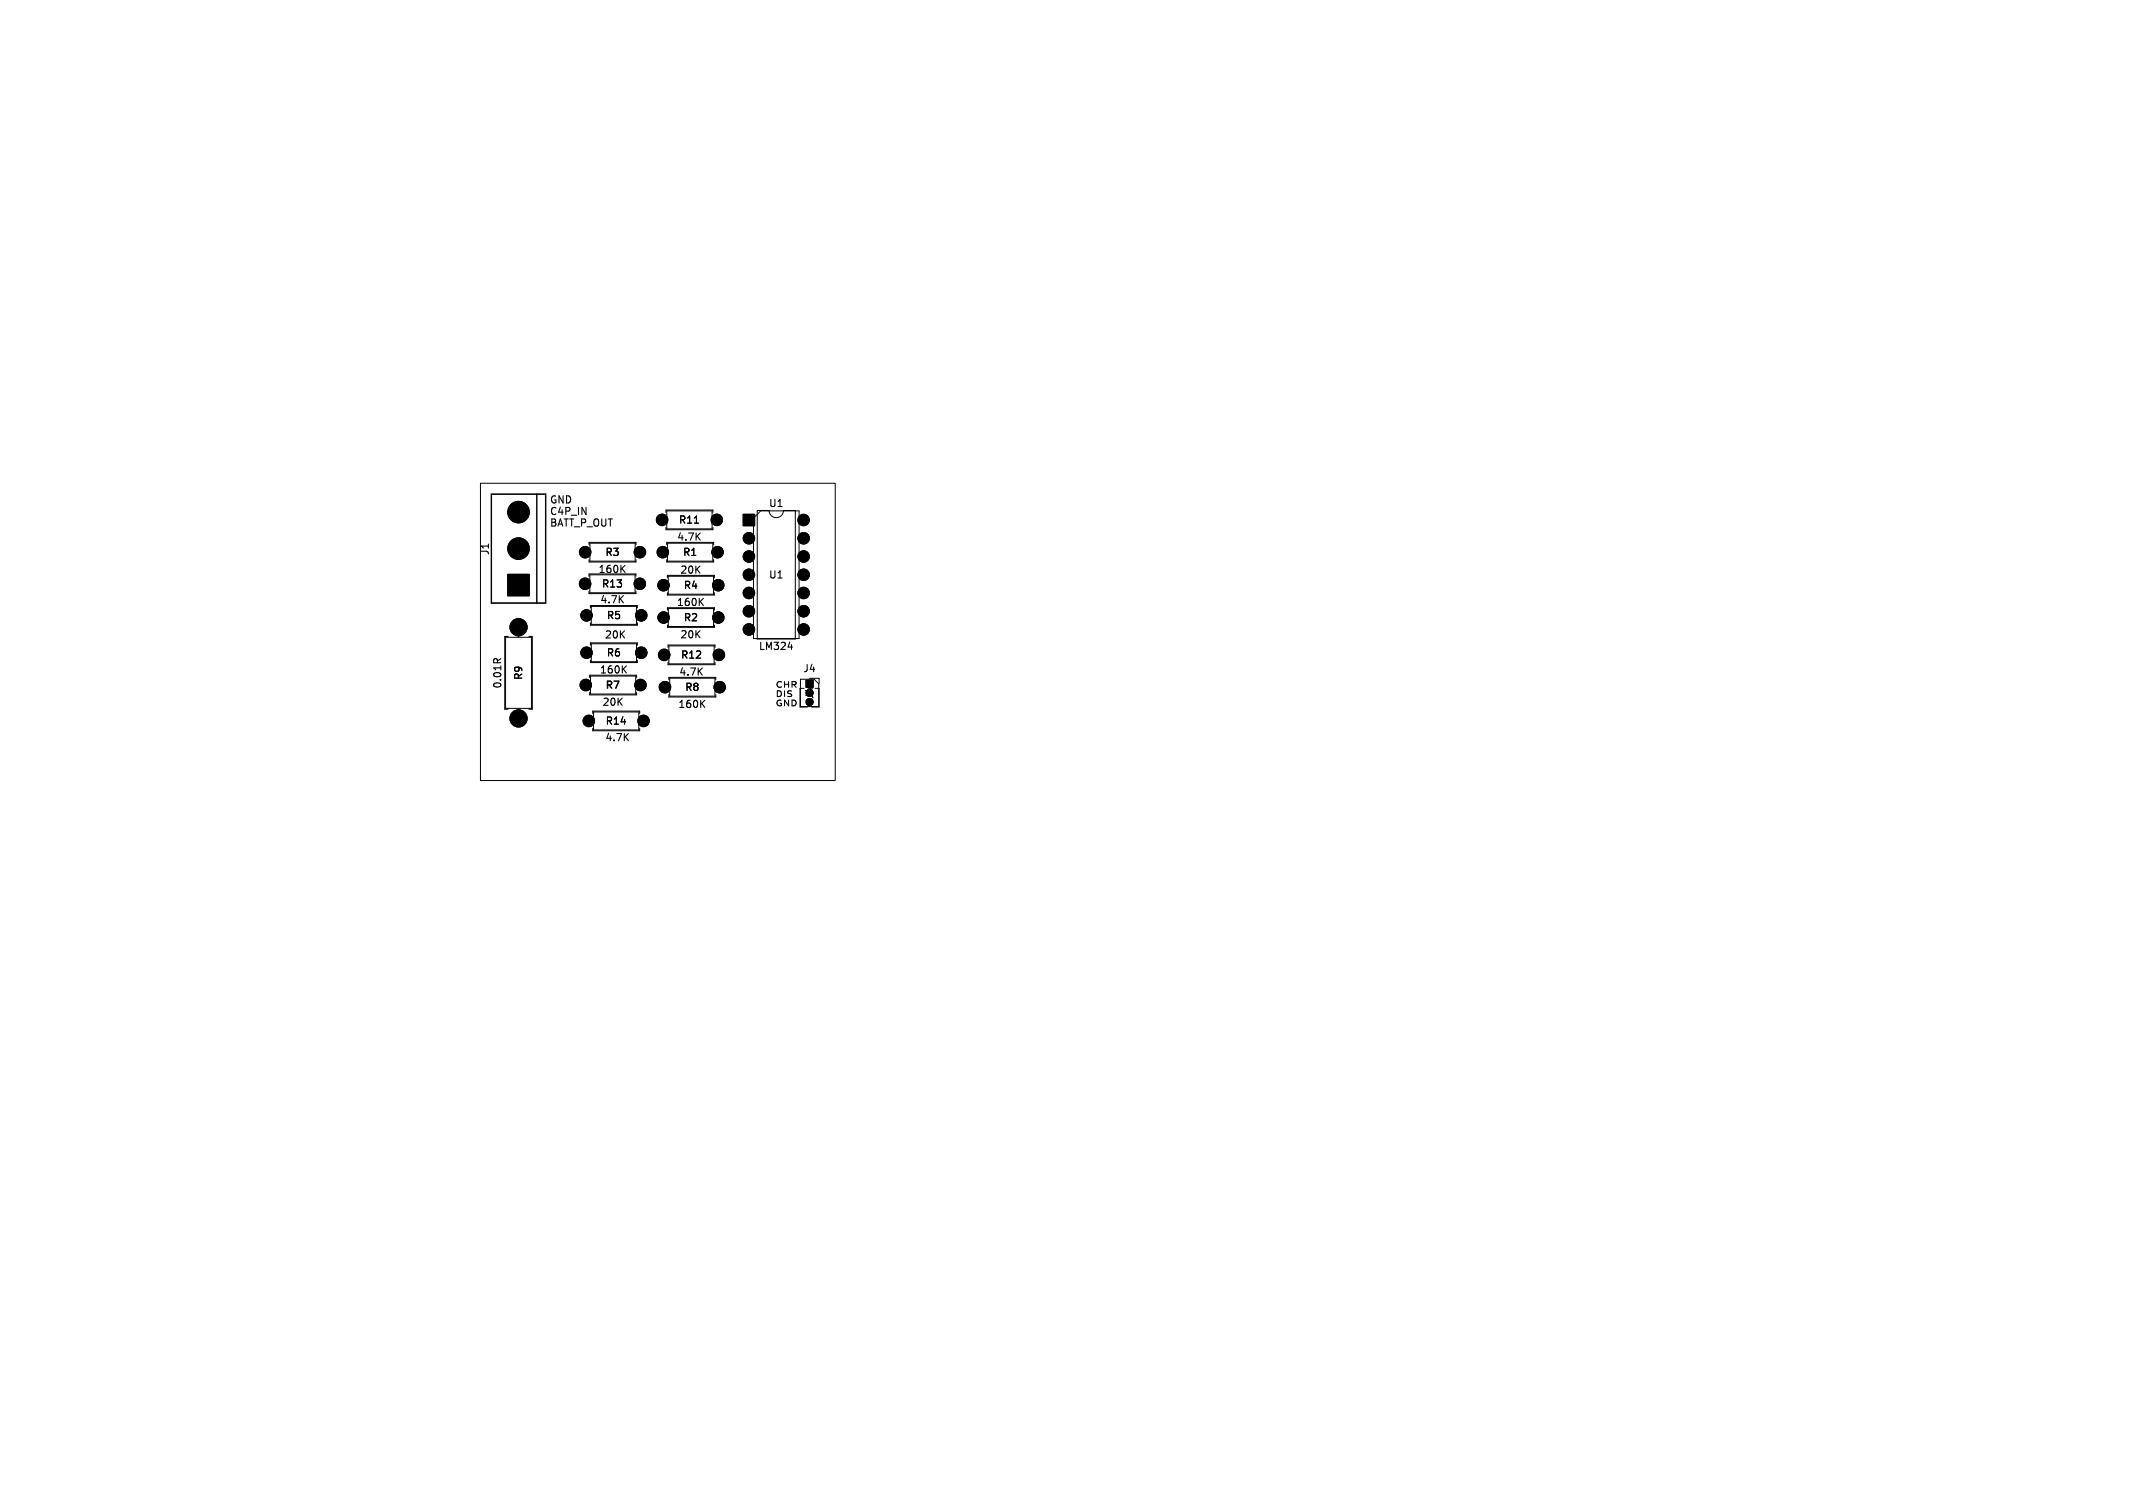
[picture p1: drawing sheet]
<svg xmlns="http://www.w3.org/2000/svg" width="297mm" height="210mm" viewBox="0 0 297 210" stroke-linecap="round" stroke-linejoin="round" font-family="sans-serif">
<defs><g id="words">
<g font-size="1.4">
<text x="76.5" y="70.2">GND</text>
<text x="76.5" y="71.8">C4P_IN</text>
<text x="107" y="70.8">U1</text>
<text x="68.3" y="77.4" transform="rotate(-90 68.3 77.4)">J1</text>
<text x="76.5" y="73.4">BATT_P_OUT</text>
<text x="84.2" y="77.6">R3</text>
<text x="94.2" y="75.5">4.7K</text>
<text x="94.4" y="73.1">R11</text>
<text x="95" y="77.6">R1</text>
<text x="83.2" y="80">160K</text>
<text x="83.7" y="82">R13</text>
<text x="94.6" y="80.1">20K</text>
<text x="95.1" y="82.2">R4</text>
<text x="107" y="80.8">U1</text>
<text x="83.5" y="84.2">4.7K</text>
<text x="84.1" y="89.1">20K</text>
<text x="84.4" y="86.4">R5</text>
<text x="94.1" y="84.6">160K</text>
<text x="94.6" y="89.1">20K</text>
<text x="95.1" y="86.7">R2</text>
<text x="70" y="96" transform="rotate(-90 70 96)">0.01R</text>
<text x="72.9" y="94.8" transform="rotate(-90 72.9 94.8)">R9</text>
<text x="83.4" y="94">160K</text>
<text x="84.4" y="91.6">R6</text>
<text x="94.5" y="94.3">4.7K</text>
<text x="94.7" y="91.9">R12</text>
<text x="105.6" y="90.7">LM324</text>
<text x="111.7" y="93.8">J4</text>
<text x="83.8" y="98.5">20K</text>
<text x="84.2" y="96.1">R7</text>
<text x="84.2" y="101.1">R14</text>
<text x="94.3" y="98.8">160K</text>
<text x="95.3" y="96.4">R8</text>
<text x="113.5" y="97.5" transform="rotate(-90 113.5 97.5)">J4</text>
<text x="84.2" y="103.4">4.7K</text>
</g>
<g font-size="1.1">
<text x="107.9" y="95.8">CHR</text>
<text x="107.9" y="97.1">DIS</text>
<text x="107.9" y="98.4">GND</text>
</g>
</g></defs>
<g fill="none" stroke="#000" stroke-width=".15">
<path d="M71.7 76.7h.7a.32 .32 0 0 1 .3 .4M72.7 75.7v.6M72.7 76h-1l.2 .3M86.6 79.2l.4 .5M87 78.7l-.5 .6M96.7 72.9h.6M68.7 91.9l.2-.2 .3 .1 .1 .1M69.7 91.7l-.4 .4M86.8 93.2l.4 .5M87.2 92.7l-.6 .6M97.5 83.8l.4 .5M97.7 98l.4 .5"/>
<path d="M97.9 83.3l-.5 .6M98.1 97.5l-.5 .6M109.7 90.1h.7"/>
</g>
<g fill="none" stroke="#000" stroke-width=".14">
<path d="M66.9 67.3h49.4v41.4h-49.4zM68.4 68.8h7.6v15.2h-7.6zM68.4 68.9h7.6v15.1h-7.6zM74.7 68.8v15.2M81.5 76.9h.6M82 75.9v-.4h6.6v.4M82 77.9v.4h6.6v-.4M82.1 75.7h6.3v2.4h-6.3zM88.4 76.9h.7M92.2 72.4h.6M92.3 76.9h.7M92.7 71.4v-.4h6.6v.4"/>
<path d="M92.7 73.4v.4h6.6v-.4M92.8 75.9v-.4h6.6v.4M92.8 77.9v.4h6.6v-.4M92.8 71.1h6.3v2.6h-6.3zM93 75.7h6.2v2.4h-6.2zM99.1 72.4h.7M99.2 76.9h.7M105.4 71.1h1.7a1 1 0 0 0 1 1 1 1 0 0 0 1-1h1.6v17.9h-5.3zM105.9 71.1h5.4v17.8h-6.4v-16.8zM70.4 88.7h3.6v10h-3.6zM70.8 88.6h-.5v10.2h.5M72.2 87.4v1.3"/>
<path d="M72.2 98.7v1.4M73.6 88.6h.5v10.2h-.5M81.5 81.3h.6M81.6 95.4h.6M81.7 90.9h.6M81.7 85.7h.6M82 82.3v.4h6.5v-.4M82 80.3v-.4h6.5v.4M82.1 94.4v-.4h6.5v.4M82.1 96.4v.4h6.5v-.4M82.1 80h6.3v2.6h-6.3zM82.2 89.9v-.4h6.5v.4"/>
<path d="M82.2 84.7v-.4h6.5v.4M82.2 86.7v.4h6.5v-.4M82.2 91.9v.4h6.5v-.4M82.2 94.1h6.3v2.6h-6.3zM82.3 84.4h6.3v2.6h-6.3zM82.3 89.7h6.3v2.4h-6.3zM82.5 99.4v-.4h6.6v.4M82.7 99.1h6.3v2.6h-6.3zM88.4 81.3h.7M88.5 95.4h.7M88.6 90.9h.7M88.6 85.7h.7"/>
<path d="M92.4 81.5h.7M92.4 86h.7M92.5 91.2h.6M92.6 95.7h.7M92.9 80.5v-.4h6.6v.4M92.9 82.5v.4h6.6v-.4M92.9 85v-.4h6.6v.4M92.9 87v.4h6.6v-.4M93 90.2v-.4h6.6v.4M93 92.2v.4h6.6v-.4M93.1 80.3h6.3v2.4h-6.3zM93.1 84.7h6.3v2.6h-6.3z"/>
<path d="M93.1 94.7v-.4h6.6v.4M93.1 96.7v.4h6.6v-.4M93.1 90h6.3v2.4h-6.3zM93.3 94.4h6.2v2.6h-6.2zM99.4 81.5h.6M99.4 86h.6M99.4 91.2h.7M99.5 95.7h.7M111.5 94.6h1.9l.6 .6v3.2h-2.5zM112 95.9h-.6v2.6h1M112.7 94.5h1.4v.7M113.5 95.9h.6v2.6h-1.1"/>
<path d="M82 100.4h.7M82.5 101.4v.4h6.6v-.4M89 100.4h.6"/>
</g>
<g fill="#000" stroke="#000" stroke-width=".14">
<path d="M103.5 71.6h1.6v1.6h-1.6zM70.7 80h3v3h-3zM112.2 94.7h1v1h-1z"/>
<circle cx="72.2" cy="71.3" r="1.5"/>
<circle cx="72.2" cy="76.4" r="1.5"/>
<circle cx="81.5" cy="76.9" r=".8"/>
<circle cx="89.1" cy="76.9" r=".8"/>
<circle cx="92.2" cy="72.4" r=".8"/>
<circle cx="92.3" cy="76.9" r=".8"/>
<circle cx="99.8" cy="72.4" r=".8"/>
<circle cx="99.9" cy="76.9" r=".8"/>
<circle cx="104.3" cy="75" r=".8"/>
<circle cx="104.3" cy="77.5" r=".8"/>
<circle cx="111.9" cy="77.5" r=".8"/>
<circle cx="111.9" cy="75" r=".8"/>
<circle cx="111.9" cy="72.4" r=".8"/>
<circle cx="72.2" cy="87.3" r="1.2"/>
<circle cx="81.5" cy="81.3" r=".8"/>
<circle cx="81.6" cy="95.4" r=".8"/>
<circle cx="81.7" cy="85.7" r=".8"/>
<circle cx="81.7" cy="90.9" r=".8"/>
<circle cx="89.1" cy="81.3" r=".8"/>
<circle cx="89.2" cy="95.4" r=".8"/>
<circle cx="89.3" cy="85.7" r=".8"/>
<circle cx="89.3" cy="90.9" r=".8"/>
<circle cx="92.4" cy="81.5" r=".8"/>
<circle cx="92.4" cy="86" r=".8"/>
<circle cx="92.5" cy="91.2" r=".8"/>
<circle cx="92.6" cy="95.7" r=".8"/>
<circle cx="100" cy="81.5" r=".8"/>
<circle cx="100" cy="86" r=".8"/>
<circle cx="100.1" cy="91.2" r=".8"/>
<circle cx="100.2" cy="95.7" r=".8"/>
<circle cx="104.3" cy="80" r=".8"/>
<circle cx="104.3" cy="82.6" r=".8"/>
<circle cx="104.3" cy="85.1" r=".8"/>
<circle cx="104.3" cy="87.7" r=".8"/>
<circle cx="111.9" cy="85.1" r=".8"/>
<circle cx="111.9" cy="87.7" r=".8"/>
<circle cx="111.9" cy="82.6" r=".8"/>
<circle cx="111.9" cy="80" r=".8"/>
<circle cx="112.7" cy="97.8" r=".5"/>
<circle cx="72.2" cy="100" r="1.2"/>
<circle cx="82" cy="100.4" r=".8"/>
<circle cx="89.6" cy="100.4" r=".8"/>
</g>
<use href="#words"/>
</svg>
